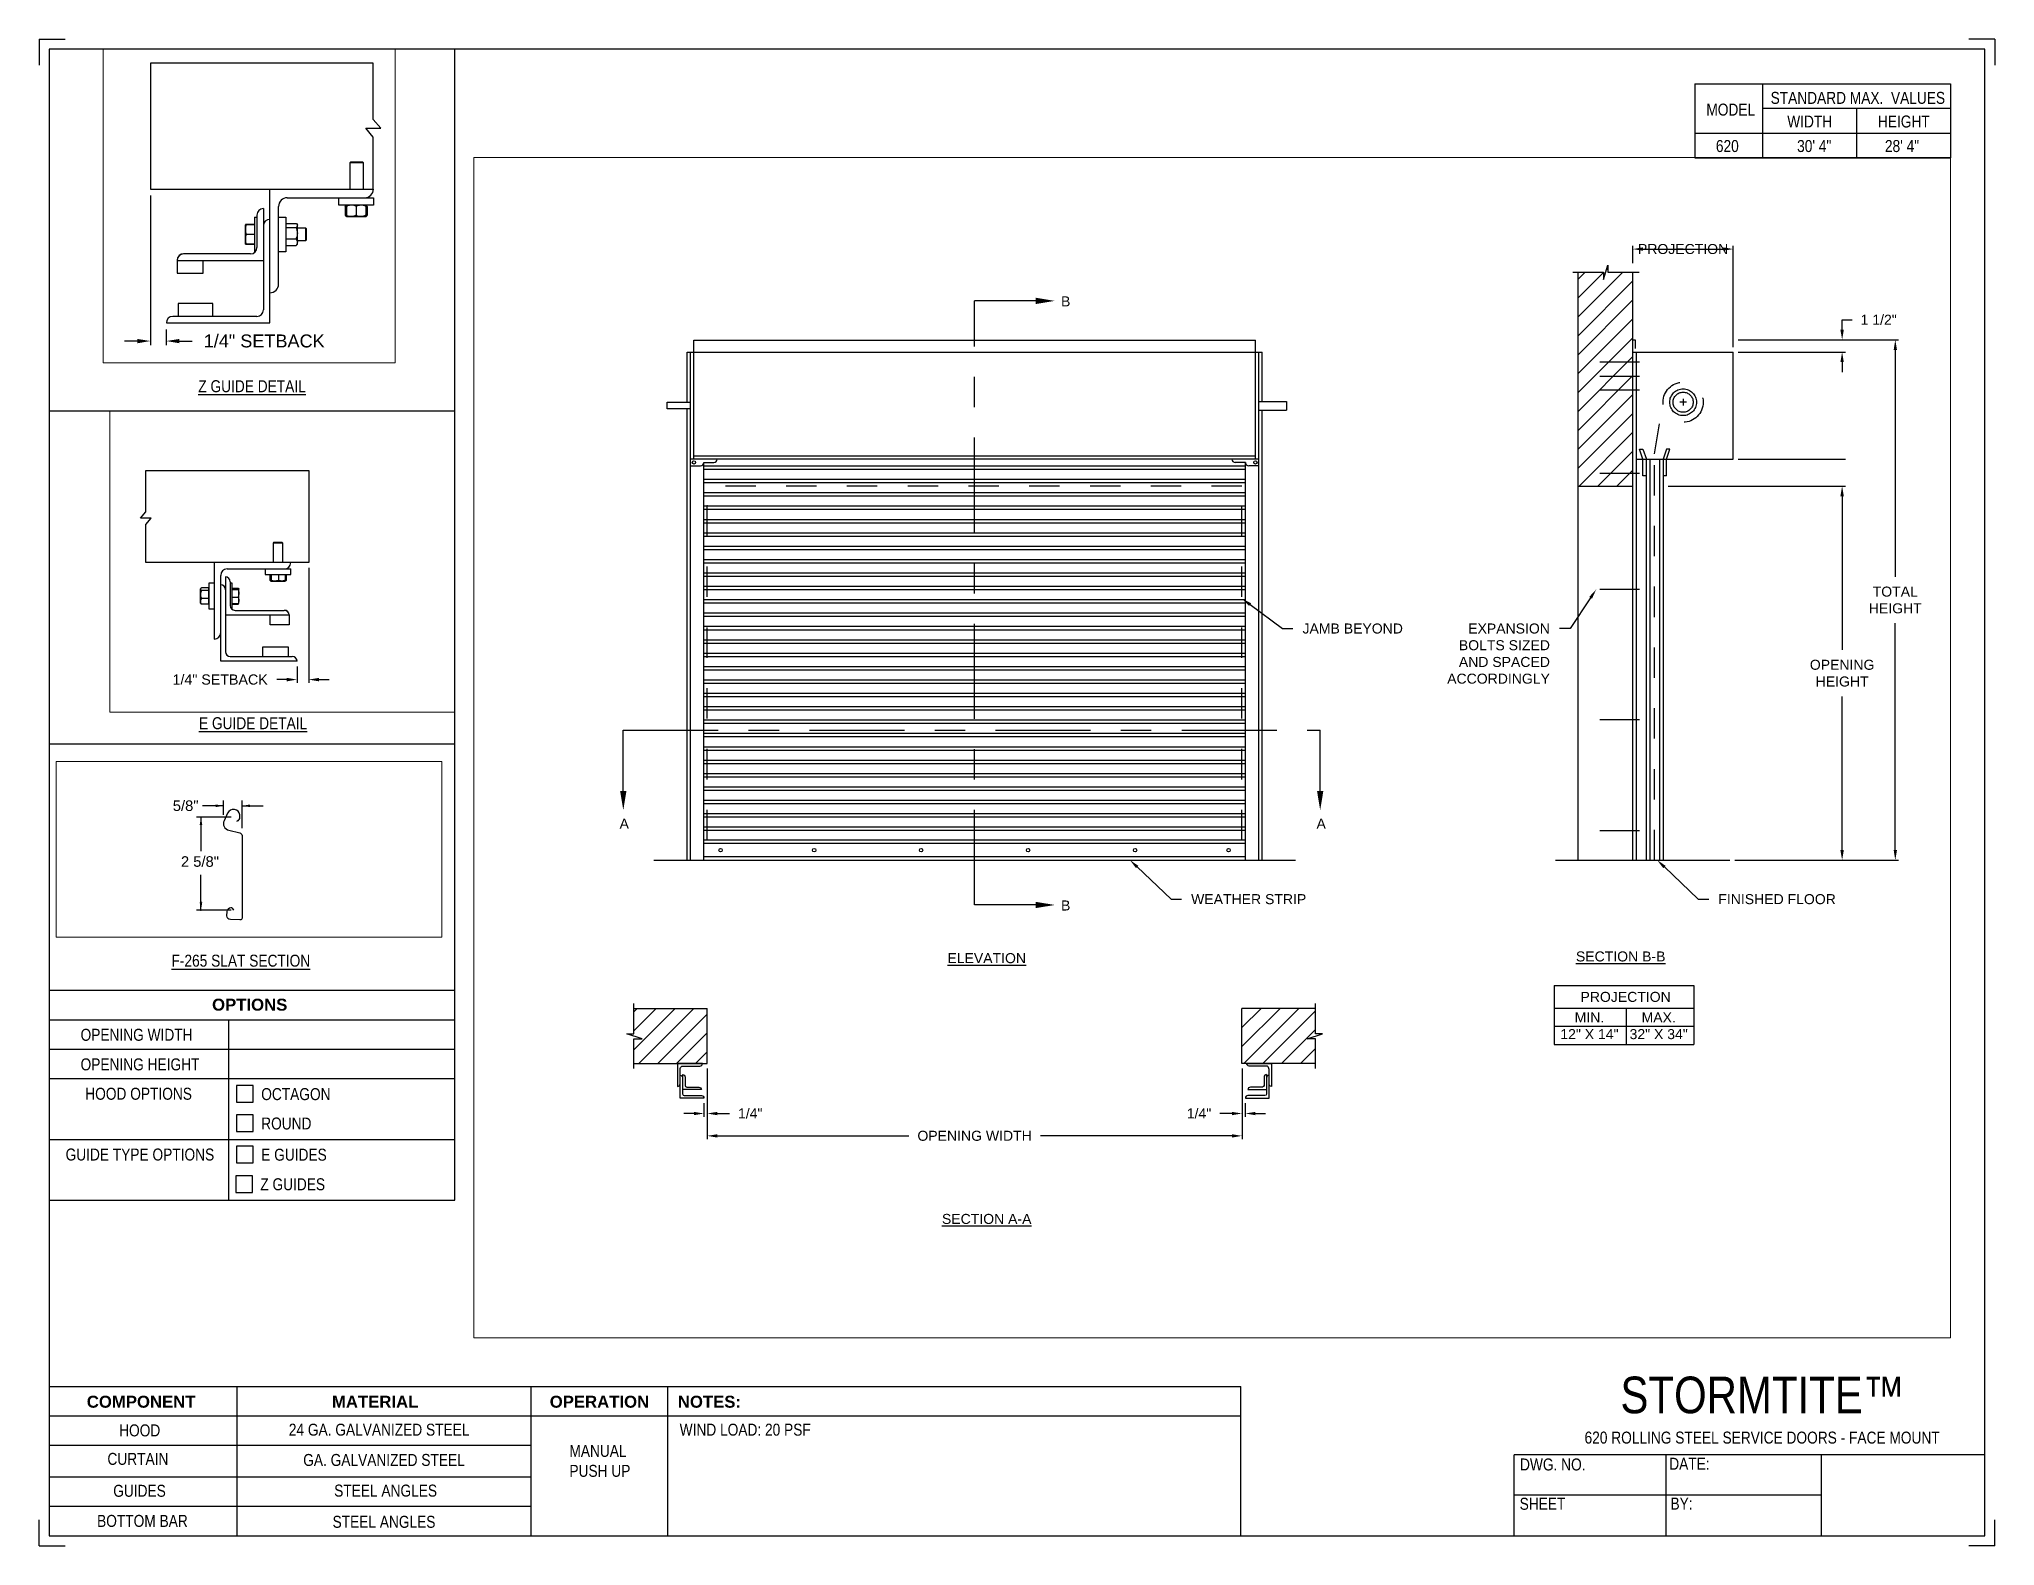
# Paper-space layout '620 PUSH UP' of a CAD drawing. Header units: inches. Extents: x 0.1 to 10.9, y 0.1 to 8.4.
# The model-space entities are those that its viewports show. They can reach past a viewport. Long polylines and large blocks are cut down to what shows.
import ezdxf
from ezdxf import colors
from ezdxf.entities.mleader import LeaderData, LeaderLine
from ezdxf.math import Vec2, Vec3

# ---------------------------------------------------------------- set-up
doc = ezdxf.new("R2010")
doc.units = ezdxf.units.IN
doc.header["$LTSCALE"] = 0.25
doc.header["$MEASUREMENT"] = 0
for name, pattern in [('CENTER', [2, 1.25, -0.25, 0.25, -0.25]), ('CENTER2', [1.125, 0.75, -0.125, 0.125, -0.125]), ('HIDDEN', [0.375, 0.25, -0.125])]:
    doc.linetypes.add(name, pattern=pattern)
for name, color, linetype in [('ANNOTATIONS', 1, 'Continuous'), ('DETAILS', 4, 'Continuous'), ('PUSH UP', 7, 'Continuous'), ('SECTION CUTS', 6, 'CENTER'), ('TITLE BLOCK', 7, 'Continuous')]:
    doc.layers.add(name, color=color, linetype=linetype)
doc.styles.add('ARIAL', font='arial.ttf', dxfattribs={"height": 0.09375})
doc.styles.add('CADdetails-DIMENSIONS', font='ARIALN.TTF', dxfattribs={"height": 2.38})
doc.styles.get("Standard").update_dxf_attribs({"font": 'romans.shx'})
doc.dimstyles.new('ARIAL', dxfattribs={"dimtxt": 0.09375, "dimasz": 0.09375, "dimexe": 0.03125, "dimexo": 0.046875, "dimgap": 0.09, "dimtad": 0, "dimtih": 1, "dimtoh": 1, "dimdec": 4, "dimzin": 0, "dimdsep": 46, "dimlunit": 4, "dimtxsty": 'ARIAL', "dimcen": 0.09, "dimadec": 0, "dimazin": 0, "dimtfac": 1, "dimtdec": 4, "dimtix": 1, "dimtofl": 0, "dimtmove": 0, "dimatfit": 3, "dimfxl": 0.18, "dimfrac": 2, "dimtolj": 1, "dimtzin": 0, "dimarcsym": 0})
doc.dimstyles.new('STANDARD$0', dxfattribs={"dimtxt": 0.09375, "dimasz": 0.09375, "dimexe": 0.03125, "dimexo": 0.046875, "dimgap": 0.09, "dimtad": 0, "dimtih": 1, "dimtoh": 1, "dimdec": 4, "dimzin": 0, "dimdsep": 46, "dimtxsty": 'ARIAL', "dimcen": 0.09, "dimadec": 0, "dimazin": 0, "dimtfac": 1, "dimtdec": 4, "dimtofl": 0, "dimtmove": 0, "dimatfit": 1, "dimfxl": 1, "dimtolj": 1, "dimtzin": 0, "dimarcsym": 0})
pattern_1 = [(45, (-7.71918, -12.42103), (-0.08838835, 0.08838835), [])]

psp = doc.layouts.new('620 PUSH UP')

# ---------------------------------------------------------------- texts
at = {"layer": 'TITLE BLOCK', "attachment_point": 2, "style": 'CADdetails-DIMENSIONS'}
for s, width, insert, char_height in [('MODEL', 0.28815, (9.45, 8.068), 0.0664), ('STANDARD MAX.  VALUES', 1.75949, (10.155, 8.133), 0.06641), ('WIDTH', 0.42908, (9.888, 8.002), 0.0664), ('HEIGHT', 0.42908, (10.41, 8.002), 0.0664), ('\\pxqc;620', 0.29952, (9.431, 7.866), 0.0664)]:
    psp.add_mtext_dynamic_manual_height_columns(s, width=width, gutter_width=1.363, heights=[0], dxfattribs=dict(at, insert=insert, char_height=char_height))
at = {"layer": 'TITLE BLOCK', "style": 'CADdetails-DIMENSIONS'}
for s, insert, char_height, width, attachment_point in [('30\' 4"', (9.913, 7.866), 0.0664, 1.75949, 2), ('28\' 4"', (10.4, 7.866), 0.0664, 1.75949, 2), ('{\\LZ GUIDE DETAIL}', (1.248, 6.534), 0.06641, 1.75949, 2), ('{\\LE GUIDE DETAIL}', (1.254, 4.665), 0.06641, 1.75949, 2), ('{\\LF-265 SLAT SECTION}', (1.186, 3.348), 0.06641, 1.75949, 2), ('{\\fArial|b1|i0|c0|p34;OPTIONS}', (1.235, 3.104), 0.06641, 1.75949, 2), ('OPENING WIDTH', (0.297, 2.937), 0.06641, 1.30693, 1), ('OPENING HEIGHT', (0.297, 2.773), 0.06641, 1.30693, 1), ('HOOD OPTIONS', (0.323, 2.61), 0.06641, 1.30693, 1), ('OCTAGON', (1.299, 2.608), 0.0664, 1.23928, 1), ('ROUND', (1.299, 2.445), 0.0664, 1.53035, 1), ('GUIDE TYPE OPTIONS', (0.214, 2.273), 0.06641, 1.30693, 1), ('E GUIDES ', (1.299, 2.272), 0.0664, 1.23928, 1), ('Z GUIDES', (1.294, 2.108), 0.0664, 1.53035, 1), ('\\A1;\\pxqc;STORMTITE™ ', (10.642, 1.008), 0.20312, 2.03069, 3), ('{\\fArial|b1|i0|c0|p34;COMPONENT}', (0.633, 0.902), 0.06641, 1.75949, 2), ('{\\fArial|b1|i0|c0|p34;MATERIAL}', (1.931, 0.902), 0.06641, 1.75949, 2), ('{\\fArial|b1|i0|c0|p34;OPERATION}', (3.175, 0.902), 0.06641, 1.75949, 2), ('{\\fArial|b1|i0|c0|p34;NOTES:}', (3.785, 0.902), 0.06641, 1.75949, 2), ('HOOD', (0.625, 0.743), 0.0664, 1.75949, 2), ('24 GA. GALVANIZED STEEL', (1.953, 0.747), 0.06641, 1.75949, 2), ('\\pxql,t2;WIND LOAD: 20 PSF', (5.176, 0.747), 0.06641, 3.11182, 2), ('620 ROLLING STEEL SERVICE DOORS - FACE MOUNT', (9.624, 0.703), 0.06641, 2.79915, 2), ('CURTAIN', (0.615, 0.585), 0.0664, 1.75949, 2), ('GA. GALVANIZED STEEL', (1.98, 0.579), 0.06641, 1.75949, 2), ('\\PMANUAL\\P PUSH UP', (3.167, 0.74), 0.0664, 1.75949, 2), ('DWG. NO.', (8.463, 0.554), 0.0664, 1.75949, 2), ('DATE:', (9.221, 0.558), 0.0664, 1.75949, 2), ('GUIDES', (0.624, 0.408), 0.0664, 1.75949, 2), ('STEEL ANGLES', (1.989, 0.409), 0.06641, 1.75949, 2), ('SHEET', (8.406, 0.336), 0.0664, 1.75949, 2), ('BY:', (9.177, 0.337), 0.0664, 1.75949, 2), ('BOTTOM BAR', (0.64, 0.241), 0.0664, 1.75949, 2), ('STEEL ANGLES', (1.98, 0.236), 0.06641, 1.75949, 2)]:
    psp.add_mtext(s, dxfattribs=dict(at, insert=insert, char_height=char_height, width=width, attachment_point=attachment_point))

msp = doc.modelspace()

# ---------------------------------------------------------------- texts
at = {"layer": 'ANNOTATIONS', "style": 'ARIAL'}
msp.add_text('2 5/8"', height=0.09375, dxfattribs=at).set_placement((171.0474, 254.3666))
at = {"layer": 'ANNOTATIONS', "char_height": 0.09375, "attachment_point": 2, "style": 'ARIAL'}
for s, insert, width in [('{\\LELEVATION}', (179.83306, 257.94019), 3.0834986), ('{\\LSECTION B-B}', (185.76052, 257.95615), 1.3823677), ('{\\LSECTION A-A}', (179.83306, 255.50236), 1.3823677)]:
    msp.add_mtext(s, dxfattribs=dict(at, insert=insert, width=width))
for s, width, insert in [('PROJECTION ', 1.7594917, (185.80668, 257.57806)), ('MIN.\\P12" X 14" ', 0.6711642, (185.46856, 257.38607)), ('MAX.\\P32" X 34"', 0.6567117, (186.11599, 257.38607))]:
    msp.add_mtext_dynamic_manual_height_columns(s, width=width, gutter_width=1.36268, heights=[0], dxfattribs=dict(at, insert=insert))
at = {"layer": 'ANNOTATIONS', "insert": (171.08939, 254.90811), "char_height": 0.09375, "attachment_point": 5, "style": 'ARIAL'}
msp.add_mtext('\\A1;5/8"', dxfattribs=at)
at = {"layer": 'SECTION CUTS', "style": 'ARIAL'}
for s, p in [('B', (180.52799, 263.98595)), ('A', (176.40066, 259.10344)), ('A', (182.91661, 259.10344)), ('B', (180.52799, 258.33869))]:
    msp.add_text(s, height=0.09375, dxfattribs=at).set_placement(p)

# ---------------------------------------------------------------- blocks, each defined once
blk = doc.blocks.new('*D3')
at = {"layer": 'ANNOTATIONS', "color": 0, "lineweight": -2, "transparency": 16777216}
for p, q in [((170.659, 259.565), (170.659, 258.481)), ((170.774, 258.596), (170.774, 258.481)), ((170.565, 258.512), (170.472, 258.512)), ((170.868, 258.512), (170.962, 258.512))]:
    blk.add_line(p, q, dxfattribs=at)
at = {"layer": 'ANNOTATIONS', "color": 0, "transparency": 16777216}
for points in [[(170.565, 258.527), (170.565, 258.496), (170.659, 258.512)], [(170.868, 258.527), (170.868, 258.496), (170.774, 258.512)]]:
    blk.add_solid(points, dxfattribs=at)
at = {"layer": 'defpoints', "color": 0, "transparency": 16777216}
for p in [(170.659, 259.612), (170.774, 258.643), (170.774, 258.512)]:
    blk.add_point(p, dxfattribs=at)
at = {"layer": 'ANNOTATIONS', "color": 0, "transparency": 16777216, "insert": (171.483, 258.512), "char_height": 0.09375, "attachment_point": 5, "style": 'ARIAL'}
blk.add_mtext('\\A1;1/4" SETBACK', dxfattribs=at)
blk = doc.blocks.new('*D4')
at = {"layer": 'ANNOTATIONS', "color": 0, "lineweight": -2, "transparency": 16777216}
for p, q in [((171.692, 256.852), (171.692, 255.792)), ((171.584, 255.943), (171.584, 255.792)), ((171.49, 255.823), (171.397, 255.823)), ((171.786, 255.823), (171.88, 255.823))]:
    blk.add_line(p, q, dxfattribs=at)
at = {"layer": 'ANNOTATIONS', "color": 0, "transparency": 16777216}
for points in [[(171.49, 255.839), (171.49, 255.807), (171.584, 255.823)], [(171.786, 255.839), (171.786, 255.807), (171.692, 255.823)]]:
    blk.add_solid(points, dxfattribs=at)
at = {"layer": 'defpoints', "color": 0, "transparency": 16777216}
for p in [(171.692, 256.899), (171.584, 255.99), (171.584, 255.823)]:
    blk.add_point(p, dxfattribs=at)
at = {"layer": 'ANNOTATIONS', "color": 0, "transparency": 16777216, "insert": (170.876, 255.823), "char_height": 0.09375, "attachment_point": 5, "style": 'ARIAL'}
blk.add_mtext('\\A1;1/4" SETBACK', dxfattribs=at)
blk = doc.blocks.new('*D5')
at = {"layer": 'ANNOTATIONS', "color": 0, "lineweight": -2, "transparency": 16777216}
for p, q in [((187.831, 263.768), (187.831, 263.861)), ((187.831, 263.861), (187.925, 263.861)), ((186.86, 263.674), (187.862, 263.674)), ((186.86, 263.559), (187.862, 263.559)), ((187.831, 263.465), (187.831, 263.371))]:
    blk.add_line(p, q, dxfattribs=at)
at = {"layer": 'ANNOTATIONS', "color": 0, "transparency": 16777216}
for points in [[(187.815, 263.768), (187.847, 263.768), (187.831, 263.674)], [(187.815, 263.465), (187.847, 263.465), (187.831, 263.559)]]:
    blk.add_solid(points, dxfattribs=at)
at = {"layer": 'defpoints', "color": 0, "transparency": 16777216}
for p in [(186.813, 263.674), (187.831, 263.674), (186.813, 263.559)]:
    blk.add_point(p, dxfattribs=at)
at = {"layer": 'ANNOTATIONS', "color": 0, "transparency": 16777216, "insert": (188.173, 263.861), "char_height": 0.0938, "attachment_point": 5, "style": 'ARIAL'}
blk.add_mtext('\\A1;1 1/2"', dxfattribs=at)
blk = doc.blocks.new('*D6')
at = {"layer": 'ANNOTATIONS', "color": 0, "lineweight": -2, "transparency": 16777216}
for p, q in [((182.22, 256.861), (182.22, 256.41)), ((182.126, 256.441), (182.012, 256.441)), ((182.251, 256.539), (182.251, 256.41)), ((182.345, 256.441), (182.439, 256.441))]:
    blk.add_line(p, q, dxfattribs=at)
at = {"layer": 'ANNOTATIONS', "color": 0, "transparency": 16777216}
for points in [[(182.126, 256.456), (182.126, 256.425), (182.22, 256.441)], [(182.345, 256.456), (182.345, 256.425), (182.251, 256.441)]]:
    blk.add_solid(points, dxfattribs=at)
at = {"layer": 'defpoints', "color": 0, "transparency": 16777216}
for p in [(182.22, 256.908), (182.251, 256.586), (182.251, 256.441)]:
    blk.add_point(p, dxfattribs=at)
at = {"layer": 'ANNOTATIONS', "color": 0, "transparency": 16777216, "insert": (181.818, 256.441), "char_height": 0.0938, "attachment_point": 5, "style": 'ARIAL'}
blk.add_mtext('\\A1;1/4"', dxfattribs=at)
blk = doc.blocks.new('*D7')
at = {"layer": 'ANNOTATIONS', "color": 0, "lineweight": -2, "transparency": 16777216}
for p, q in [((177.22, 256.861), (177.22, 256.41)), ((177.095, 256.441), (177.001, 256.441)), ((177.189, 256.539), (177.189, 256.41)), ((177.314, 256.441), (177.428, 256.441))]:
    blk.add_line(p, q, dxfattribs=at)
at = {"layer": 'ANNOTATIONS', "color": 0, "transparency": 16777216}
for points in [[(177.095, 256.456), (177.095, 256.425), (177.189, 256.441)], [(177.314, 256.456), (177.314, 256.425), (177.22, 256.441)]]:
    blk.add_solid(points, dxfattribs=at)
at = {"layer": 'defpoints', "color": 0, "transparency": 16777216}
for p in [(177.22, 256.908), (177.189, 256.586), (177.189, 256.441)]:
    blk.add_point(p, dxfattribs=at)
at = {"layer": 'ANNOTATIONS', "color": 0, "transparency": 16777216, "insert": (177.622, 256.441), "char_height": 0.0938, "attachment_point": 5, "style": 'ARIAL'}
blk.add_mtext('\\A1;1/4"', dxfattribs=at)
blk = doc.blocks.new('*D8')
at = {"layer": 'ANNOTATIONS', "color": 0, "lineweight": -2, "transparency": 16777216}
for p, q in [((177.22, 256.861), (177.22, 256.201)), ((182.22, 256.861), (182.22, 256.201)), ((177.314, 256.232), (179.104, 256.232)), ((182.126, 256.232), (180.336, 256.232))]:
    blk.add_line(p, q, dxfattribs=at)
at = {"layer": 'ANNOTATIONS', "color": 0, "transparency": 16777216}
for points in [[(177.314, 256.247), (177.314, 256.216), (177.22, 256.232)], [(182.126, 256.247), (182.126, 256.216), (182.22, 256.232)]]:
    blk.add_solid(points, dxfattribs=at)
at = {"layer": 'defpoints', "color": 0, "transparency": 16777216}
for p in [(177.22, 256.908), (182.22, 256.908), (182.22, 256.232)]:
    blk.add_point(p, dxfattribs=at)
at = {"layer": 'ANNOTATIONS', "color": 0, "transparency": 16777216, "insert": (179.72, 256.232), "char_height": 0.09375, "attachment_point": 5, "style": 'ARIAL'}
blk.add_mtext('\\A1;OPENING WIDTH', dxfattribs=at)
blk = doc.blocks.new('*D9')
at = {"layer": 'ANNOTATIONS', "color": 0, "lineweight": -2, "transparency": 16777216}
for p, q in [((187.163, 262.306), (187.862, 262.306)), ((187.831, 262.212), (187.831, 260.775)), ((187.831, 258.903), (187.831, 260.34)), ((186.829, 258.809), (187.862, 258.809))]:
    blk.add_line(p, q, dxfattribs=at)
at = {"layer": 'ANNOTATIONS', "color": 0, "transparency": 16777216}
for points in [[(187.815, 262.212), (187.847, 262.212), (187.831, 262.306)], [(187.815, 258.903), (187.847, 258.903), (187.831, 258.809)]]:
    blk.add_solid(points, dxfattribs=at)
at = {"layer": 'defpoints', "color": 0, "transparency": 16777216}
for p in [(187.116, 262.306), (186.782, 258.809), (187.831, 258.809)]:
    blk.add_point(p, dxfattribs=at)
at = {"layer": 'ANNOTATIONS', "color": 0, "transparency": 16777216, "insert": (187.831, 260.557), "char_height": 0.09375, "attachment_point": 5, "style": 'ARIAL'}
blk.add_mtext('\\A1;OPENING\\PHEIGHT', dxfattribs=at)
blk = doc.blocks.new('*D10')
at = {"layer": 'ANNOTATIONS', "color": 0, "lineweight": -2, "transparency": 16777216}
for p, q in [((187.025, 263.674), (188.359, 263.674)), ((188.328, 263.58), (188.328, 261.459)), ((188.328, 258.903), (188.328, 261.024)), ((186.829, 258.809), (188.359, 258.809))]:
    blk.add_line(p, q, dxfattribs=at)
at = {"layer": 'ANNOTATIONS', "color": 0, "transparency": 16777216}
for points in [[(188.313, 263.58), (188.344, 263.58), (188.328, 263.674)], [(188.313, 258.903), (188.344, 258.903), (188.328, 258.809)]]:
    blk.add_solid(points, dxfattribs=at)
at = {"layer": 'defpoints', "color": 0, "transparency": 16777216}
for p in [(186.978, 263.674), (186.782, 258.809), (188.328, 258.809)]:
    blk.add_point(p, dxfattribs=at)
at = {"layer": 'ANNOTATIONS', "color": 0, "transparency": 16777216, "insert": (188.328, 261.241), "char_height": 0.0938, "attachment_point": 5, "style": 'ARIAL'}
blk.add_mtext('\\A1;TOTAL\\PHEIGHT', dxfattribs=at)
blk = doc.blocks.new('*D11')
at = {"layer": 'ANNOTATIONS', "color": 0, "lineweight": -2, "transparency": 16777216}
for p, q in [((185.875, 264.39), (185.875, 264.553)), ((185.969, 264.522), (186.719, 264.522)), ((186.813, 263.606), (186.813, 264.553))]:
    blk.add_line(p, q, dxfattribs=at)
at = {"layer": 'ANNOTATIONS', "color": 0, "transparency": 16777216}
for points in [[(185.969, 264.538), (185.969, 264.506), (185.875, 264.522)], [(186.719, 264.538), (186.719, 264.506), (186.813, 264.522)]]:
    blk.add_solid(points, dxfattribs=at)
at = {"layer": 'defpoints', "color": 0, "transparency": 16777216}
for p in [(186.813, 264.522), (185.875, 264.343), (186.813, 263.559)]:
    blk.add_point(p, dxfattribs=at)
at = {"layer": 'ANNOTATIONS', "color": 0, "transparency": 16777216, "insert": (186.344, 264.522), "char_height": 0.09375, "attachment_point": 5, "style": 'ARIAL'}
blk.add_mtext('\\A1;PROJECTION', dxfattribs=at)

# ---------------------------------------------------------------- dimensions: what is measured, and where the dimension line sits
at = {"layer": 'ANNOTATIONS'}
for base, p1, p2, text, dimstyle, picture, middle in [((186.81293, 264.52203), (185.87543, 264.34339), (186.81293, 263.55894), 'PROJECTION', 'STANDARD$0', '*D11', (186.34418, 264.52203)), ((177.18871, 256.44076), (177.21996, 256.90809), (177.18871, 256.58562), '1/4"', 'ARIAL', '*D7', (177.62175, 256.44076)), ((182.21996, 256.2318), (177.21996, 256.90809), (182.21996, 256.90809), 'OPENING WIDTH', 'STANDARD$0', '*D8', (179.71996, 256.2318)), ((182.25121, 256.44076), (182.21996, 256.90809), (182.25121, 256.58562), '1/4"', 'ARIAL', '*D6', (181.81817, 256.44076))]:
    dim = msp.add_linear_dim(base=base, p1=p1, p2=p2, text=text, dimstyle=dimstyle, dxfattribs=at)
    dim.commit()
    dim.dimension.update_dxf_attribs({"geometry": picture, "text_midpoint": middle, "dimtype": 160})
for base, p1, p2, text, picture, middle in [((187.83097, 263.67399), (186.81293, 263.55894), (186.81293, 263.67399), '1 1/2"', '*D5', (188.17341, 263.86149)), ((188.3282, 258.80894), (186.97805, 263.67399), (186.78168, 258.80894), 'TOTAL\\PHEIGHT', '*D10', (188.3282, 261.24147)), ((187.83097, 258.80894), (187.11601, 262.30558), (186.78168, 258.80894), 'OPENING\\PHEIGHT', '*D9', (187.83097, 260.55726))]:
    dim = msp.add_linear_dim(base=base, p1=p1, p2=p2, angle=90, text=text, dimstyle='STANDARD$0', dxfattribs=at)
    dim.commit()
    dim.dimension.update_dxf_attribs({"geometry": picture, "text_midpoint": middle})
dim = msp.add_linear_dim(base=(170.77434, 258.51182), p1=(170.65901, 259.61206), p2=(170.77434, 258.64331), text='1/4" SETBACK', dimstyle='STANDARD$0', override={"dimarcsym": 1}, dxfattribs=at)
dim.commit()
dim.dimension.update_dxf_attribs({"geometry": '*D3', "text_midpoint": (171.48273, 258.51182), "dimtype": 160})
dim = msp.add_linear_dim(base=(171.58419, 255.82297), p1=(171.69231, 256.89855), p2=(171.58419, 255.99035), angle=180, text='1/4" SETBACK', dimstyle='STANDARD$0', override={"dimarcsym": 1}, dxfattribs=at)
dim.commit()
dim.dimension.update_dxf_attribs({"geometry": '*D4', "text_midpoint": (170.8758, 255.82297)})

# ---------------------------------------------------------------- hatches: boundary and pattern name
at = {"layer": 'PUSH UP', "linetype": 'Continuous'}
h = msp.add_hatch(dxfattribs=at)
h.set_pattern_fill('ANSI31', color=256, style=0)
h.set_pattern_definition([(45, (-7.71918, -12.80941), (-0.088388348, 0.088388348), [])])
h.paths.add_polyline_path([(185.87543, 263.57271), (185.87543, 264.3073), (185.63894, 264.3073), (185.63894, 264.37196), (185.60052, 264.2386), (185.60052, 264.3073), (185.3598, 264.3073), (185.3598, 263.757)])
h.paths.add_polyline_path([(185.3598, 263.757), (185.3598, 262.30558), (185.87543, 262.30558), (185.87543, 263.55894), (185.87543, 263.57271)])
at = {"layer": 'PUSH UP'}
h = msp.add_hatch(dxfattribs=at)
h.set_pattern_fill('ANSI31', color=256, style=0)
h.set_pattern_definition(pattern_1)
h.paths.add_polyline_path([(177.21996, 257.42372), (176.53246, 257.42372), (176.53246, 257.18652), (176.46836, 257.18652), (176.61043, 257.13961), (176.53246, 257.13961), (176.53246, 256.90809), (177.21996, 256.90809), (177.21996, 257.0706)])
h = msp.add_hatch(dxfattribs=at)
h.set_pattern_fill('ANSI31', color=256, style=0)
h.set_pattern_definition(pattern_1)
h.paths.add_polyline_path([(182.97156, 257.18652), (182.90746, 257.18652), (182.90746, 257.42372), (182.21996, 257.42372), (182.21996, 256.90809), (182.23813, 256.90809), (182.90746, 256.90809), (182.90746, 257.13961), (182.82949, 257.13961)])

# ---------------------------------------------------------------- linework, layer by layer
at = {"linetype": 'Continuous'}
msp.add_line((185.15045, 258.80894), (186.78168, 258.80894), dxfattribs=at)
at = {"layer": 'ANNOTATIONS'}
for p, q in [((186.8598, 263.55894), (187.86222, 263.55894)), ((186.8598, 262.55894), (187.86222, 262.55894)), ((186.20355, 262.30558), (187.86222, 262.30558)), ((185.13799, 257.63749), (185.13799, 257.08612)), ((185.13799, 257.63749), (186.44576, 257.63749)), ((186.44576, 257.63749), (186.44576, 257.08612)), ((185.13799, 257.42602), (186.44576, 257.42602)), ((185.81085, 257.42602), (185.81085, 257.08612)), ((185.13799, 257.25607), (186.44576, 257.25607)), ((185.13799, 257.08612), (186.44576, 257.08612)), ((171.42624, 254.90811), (171.23874, 254.90811)), ((171.42624, 254.82635), (171.42624, 254.95498)), ((171.59076, 254.708), (171.59076, 254.95498)), ((171.59076, 254.90811), (171.77826, 254.90811)), ((171.49457, 254.80767), (171.18677, 254.80767)), ((171.22525, 254.80767), (171.22525, 254.50611)), ((171.22525, 253.98046), (171.22525, 254.29515)), ((171.49457, 253.98046), (171.18677, 253.98046))]:
    msp.add_line(p, q, dxfattribs=at)
for p in [(171.55494, 254.77616), (171.22525, 254.05496), (171.22525, 253.98046)]:
    msp.add_point(p, dxfattribs=at)
for points in [[(187.81535, 263.46519), (187.8466, 263.46519), (187.83097, 263.55894)], [(187.81535, 262.21183), (187.8466, 262.21183), (187.83097, 262.30558)], [(171.35592, 254.89639), (171.35592, 254.91983), (171.42624, 254.90811)], [(171.66108, 254.91983), (171.66108, 254.89639), (171.59076, 254.90811)], [(171.23697, 254.73735), (171.21352, 254.73735), (171.22525, 254.80767)], [(171.23697, 254.05078), (171.21352, 254.05078), (171.22525, 253.98046)]]:
    msp.add_solid(points, dxfattribs=at)
at = {"layer": 'DETAILS'}
for p, q in [((172.32668, 260.05256), (172.27235, 260.11581)), ((172.27235, 259.9893), (172.21802, 260.05256)), ((172.21802, 260.05256), (172.32668, 260.05256)), ((172.11086, 259.80881), (172.10625, 259.8042)), ((172.10625, 259.61206), (172.10625, 259.8042)), ((172.10625, 259.8042), (172.2, 259.8042)), ((172.11086, 259.80881), (172.1954, 259.80881)), ((172.1954, 259.80881), (172.2, 259.8042)), ((172.2, 259.8042), (172.2, 259.61206)), ((171.52434, 258.64331), (171.52434, 259.61206)), ((171.64934, 259.54956), (172.27434, 259.54956)), ((172.02434, 259.49631), (172.02434, 259.54956)), ((172.27434, 259.54956), (172.27434, 259.49631)), ((171.41209, 259.40893), (171.43059, 259.40893)), ((171.41209, 259.40893), (171.41209, 259.15893)), ((171.43059, 259.42456), (171.43059, 259.19018)), ((171.47746, 259.47143), (171.47746, 258.73706)), ((171.58684, 258.92456), (171.58684, 259.48706)), ((171.58684, 259.40893), (171.64009, 259.40893)), ((171.64009, 259.40893), (171.64009, 259.15893)), ((172.27434, 259.49631), (172.02434, 259.49631)), ((172.07335, 259.48873), (172.07028, 259.48693)), ((172.07028, 259.48693), (172.07028, 259.42256)), ((172.07335, 259.42076), (172.07028, 259.42256)), ((172.07244, 259.48693), (172.07244, 259.42256)), ((172.07681, 259.42021), (172.07244, 259.42256)), ((172.07587, 259.49358), (172.07886, 259.49616)), ((172.07903, 259.41318), (172.07587, 259.4159)), ((172.07903, 259.48821), (172.07639, 259.48693)), ((172.07639, 259.48693), (172.07639, 259.42256)), ((172.07903, 259.42128), (172.07639, 259.42256)), ((172.07903, 259.48693), (172.07903, 259.42256)), ((172.07903, 259.41318), (172.21965, 259.41318)), ((172.14934, 259.48693), (172.14934, 259.42256)), ((172.21965, 259.48693), (172.21965, 259.42256)), ((172.22228, 259.48693), (172.22228, 259.42256)), ((172.22624, 259.48693), (172.22624, 259.42256)), ((172.2284, 259.48693), (172.2284, 259.42256)), ((171.34659, 259.35424), (171.3466, 259.35426)), ((171.34659, 259.35424), (171.34659, 259.35424)), ((171.34659, 259.21362), (171.34659, 259.35424)), ((171.41209, 259.35614), (171.35287, 259.35614)), ((171.41209, 259.35541), (171.35287, 259.35541)), ((171.41209, 259.35537), (171.35287, 259.35537)), ((171.41209, 259.35515), (171.35287, 259.35515)), ((171.41209, 259.35431), (171.35287, 259.35431)), ((171.41209, 259.28406), (171.35287, 259.28406)), ((171.64009, 259.35424), (171.64209, 259.35424)), ((171.64209, 259.20343), (171.64209, 259.36443)), ((171.64209, 259.36443), (171.71384, 259.36443)), ((171.64209, 259.33333), (171.71384, 259.33333)), ((171.71821, 259.36005), (171.72321, 259.35424)), ((171.72321, 259.21362), (171.72321, 259.35424)), ((171.72321, 259.33081), (171.78248, 259.33081)), ((171.78248, 259.33081), (171.78709, 259.3262)), ((171.78248, 259.33081), (171.78248, 259.23706)), ((171.78709, 259.3262), (171.78709, 259.24166)), ((171.38371, 259.14331), (170.89934, 259.14331)), ((171.34659, 259.21362), (171.34659, 259.21362)), ((171.3466, 259.21359), (171.3466, 259.2136)), ((171.34661, 259.21359), (171.3466, 259.21359)), ((171.34664, 259.21353), (171.34661, 259.21359)), ((171.35264, 259.21355), (171.35287, 259.21271)), ((171.35264, 259.21255), (171.35287, 259.21172)), ((171.41209, 259.21369), (171.35287, 259.21369)), ((171.41209, 259.21355), (171.35287, 259.21355)), ((171.41209, 259.21271), (171.35287, 259.21271)), ((171.41209, 259.2125), (171.35287, 259.2125)), ((171.41209, 259.21245), (171.35287, 259.21245)), ((171.41209, 259.21172), (171.35287, 259.21172)), ((171.41865, 259.15893), (171.41209, 259.15893)), ((171.64009, 259.15893), (171.58684, 259.15893)), ((171.64209, 259.21362), (171.64009, 259.21362)), ((171.64209, 259.25283), (171.71384, 259.25283)), ((171.64209, 259.20343), (171.71384, 259.20343)), ((171.72321, 259.21362), (171.71821, 259.20781)), ((171.78248, 259.23706), (171.72321, 259.23706)), ((171.78709, 259.24166), (171.78248, 259.23706)), ((170.85246, 259.09984), (170.85246, 259.00268)), ((170.85246, 259.09643), (171.47746, 259.09643)), ((170.85246, 259.00268), (171.03996, 259.00268)), ((171.03996, 259.00268), (171.03996, 259.09643)), ((171.43059, 258.69018), (170.82121, 258.69018)), ((171.11028, 258.78393), (170.86028, 258.78393)), ((170.86028, 258.78393), (170.86028, 258.69018)), ((171.11028, 258.69018), (171.11028, 258.78393)), ((170.77434, 258.64331), (171.52434, 258.64331)), ((170.14123, 257.30958), (170.19176, 257.36842)), ((170.24229, 257.30958), (170.14123, 257.30958)), ((170.19176, 257.25075), (170.24229, 257.30958)), ((171.36878, 257.08433), (171.36446, 257.08001)), ((171.36446, 257.08001), (171.36446, 256.89988)), ((171.45235, 257.08001), (171.36446, 257.08001)), ((171.44804, 257.08433), (171.36878, 257.08433)), ((171.45235, 257.08001), (171.44804, 257.08433)), ((171.45235, 256.89988), (171.45235, 257.08001)), ((170.82247, 256.89988), (170.82247, 256.19675)), ((170.82247, 256.70945), (170.77255, 256.70945)), ((170.77255, 256.70945), (170.77255, 256.47507)), ((170.88106, 255.99168), (170.88106, 256.78269)), ((170.92501, 256.76804), (170.92501, 256.07957)), ((170.93966, 256.84128), (171.5256, 256.84128)), ((170.96896, 256.7241), (170.96896, 256.50437)), ((170.9863, 256.70945), (170.96896, 256.70945)), ((170.9863, 256.47507), (170.9863, 256.70945)), ((171.29122, 256.84128), (171.29122, 256.79136)), ((171.29122, 256.79136), (171.5256, 256.79136)), ((171.3326, 256.79136), (171.3326, 256.73584)), ((171.33578, 256.73383), (171.34249, 256.72996)), ((171.34079, 256.79136), (171.34079, 256.73584)), ((171.34256, 256.72996), (171.47425, 256.72996)), ((171.34434, 256.79136), (171.34434, 256.73584)), ((171.41196, 256.79136), (171.41196, 256.73584)), ((171.47433, 256.72996), (171.48104, 256.73383)), ((171.48421, 256.73584), (171.47532, 256.73231)), ((171.47603, 256.79136), (171.47603, 256.73584)), ((171.48099, 256.73381), (171.48421, 256.73584)), ((171.48421, 256.79136), (171.48421, 256.73584)), ((171.5256, 256.79136), (171.5256, 256.84128)), ((170.69462, 256.63318), (170.69333, 256.63189)), ((170.69333, 256.63189), (170.69333, 256.55263)), ((170.69714, 256.6611), (170.69462, 256.65818)), ((170.69462, 256.52634), (170.69462, 256.65818)), ((170.77067, 256.66635), (170.70341, 256.66635)), ((170.77067, 256.6444), (170.70341, 256.6444)), ((170.77067, 256.57031), (170.70341, 256.57031)), ((170.77067, 256.51817), (170.77067, 256.66635)), ((170.77255, 256.65818), (170.77067, 256.65818)), ((170.9863, 256.66557), (171.04182, 256.66557)), ((170.9863, 256.66229), (171.04182, 256.66229)), ((170.9863, 256.6531), (171.04182, 256.6531)), ((170.9863, 256.58307), (171.04182, 256.58307)), ((171.04771, 256.65818), (171.04647, 256.66032)), ((171.04771, 256.52634), (171.04771, 256.6577)), ((170.69333, 256.55263), (170.69462, 256.55135)), ((170.69462, 256.52634), (170.69714, 256.52342)), ((170.77067, 256.51817), (170.70341, 256.51817)), ((170.77067, 256.52634), (170.77255, 256.52634)), ((170.77255, 256.47507), (170.82247, 256.47507)), ((170.98015, 256.47507), (170.9863, 256.47507)), ((170.9863, 256.52223), (171.04182, 256.52223)), ((170.9863, 256.51895), (171.04182, 256.51895)), ((171.0129, 256.46043), (171.467, 256.46043)), ((171.04309, 256.52286), (171.04182, 256.51895)), ((171.04647, 256.5242), (171.04771, 256.52634)), ((171.51095, 256.42075), (171.51095, 256.32859)), ((171.51095, 256.41648), (170.92501, 256.41648)), ((171.33517, 256.32859), (171.33517, 256.41648)), ((171.51095, 256.32859), (171.33517, 256.32859)), ((170.96896, 256.03562), (171.54024, 256.03562)), ((171.26925, 256.03562), (171.26925, 256.12351)), ((171.26925, 256.12351), (171.50362, 256.12351)), ((171.50362, 256.12351), (171.50362, 256.03562)), ((171.58419, 255.99168), (170.88106, 255.99168))]:
    msp.add_line(p, q, dxfattribs=at)
for points in [[(172.27235, 260.11581), (172.27235, 260.52406), (170.65901, 260.52406), (170.65901, 259.61206), (172.27434, 259.61206)], [(172.27235, 259.61206), (172.27235, 259.9893)], [(170.19176, 257.36842), (170.19176, 257.74812), (171.69231, 257.74812), (171.69231, 256.89988), (170.19176, 256.89988), (170.19176, 257.25075)]]:
    msp.add_lwpolyline(points, dxfattribs=at)
msp.add_lwpolyline([(171.54457, 254.77097, 0.33746117), (171.5715, 254.80903), (171.57118, 254.82691, 0.73725505), (171.46103, 254.84177), (171.43022, 254.77535, 0.47976839), (171.47203, 254.69103), (171.57045, 254.66946, -0.21720182), (171.59076, 254.6455), (171.59076, 254.57682), (171.59076, 253.91079, -0.36619075), (171.57102, 253.89537), (171.48636, 253.89809, -0.41028649), (171.45509, 253.9316), (171.45703, 253.9689, -0.37745755), (171.49086, 254.00522, -0.31905635), (171.50274, 253.99974), (171.51381, 253.98046)], format="xyb", dxfattribs=at)
for centre, radius, start, end in [((171.64934, 259.48706), 0.0625, 90, 180), ((172.21184, 259.61206), 0.0625, 270, 0), ((171.47746, 259.42456), 0.04688, 90, 180), ((171.52434, 259.34643), 0.04688, 90, 180), ((170.89769, 259.09807), 0.04527, 87.917978, 177.754387), ((170.89934, 259.09643), 0.04688, 90, 180), ((171.38371, 259.19018), 0.04688, 270, 0), ((171.52434, 258.92456), 0.0625, 270, 0), ((170.82121, 258.64331), 0.04688, 90, 180), ((171.43059, 258.73706), 0.04688, 270, 0), ((171.467, 256.89988), 0.05859, 270, 0), ((170.93966, 256.78269), 0.05859, 90, 180), ((170.92501, 256.7241), 0.04395, 0, 90), ((170.88106, 256.65086), 0.04395, 0, 90), ((171.0129, 256.50437), 0.04395, 180, 270), ((171.46854, 256.41802), 0.04244, 2.245613, 92.082022), ((171.467, 256.41648), 0.04395, 0, 90), ((170.82247, 256.25535), 0.05859, 270, 0), ((170.96896, 256.07957), 0.04395, 180, 270), ((171.54024, 255.99168), 0.04395, 0, 90)]:
    msp.add_arc(centre, radius, start, end, dxfattribs=at)
for points, knots in [([(172.07028, 259.48693), (172.07209, 259.4898), (172.07391, 259.49268), (172.07586, 259.49357), (172.07587, 259.49357)], [0, 0, 0, 0, 0.99332562, 1, 1, 1, 1]), ([(172.07028, 259.42256), (172.07209, 259.41969), (172.07391, 259.4168), (172.07586, 259.41592), (172.07587, 259.41591)], [0, 0, 0, 0, 0.99332562, 1, 1, 1, 1]), ([(172.07244, 259.48693), (172.07311, 259.4883), (172.07471, 259.49153), (172.07646, 259.49447), (172.07755, 259.49495), (172.07766, 259.495)], [0, 0, 0, 0, 0.39860917, 0.94310679, 1, 1, 1, 1]), ([(172.07903, 259.49024), (172.07851, 259.49004), (172.07625, 259.4892), (172.0741, 259.48792), (172.07244, 259.48693)], [0, 0, 0, 0, 0.22784114, 1, 1, 1, 1]), ([(172.07244, 259.42256), (172.07311, 259.42119), (172.07471, 259.41796), (172.07646, 259.41502), (172.07755, 259.41454), (172.07766, 259.41449)], [0, 0, 0, 0, 0.39860917, 0.94310679, 1, 1, 1, 1]), ([(172.07639, 259.42256), (172.07663, 259.42117), (172.07719, 259.41789), (172.07802, 259.41441), (172.07861, 259.41386), (172.07886, 259.41363)], [0, 0, 0, 0, 0.30001685, 0.70983799, 1, 1, 1, 1]), ([(172.11418, 259.49631), (172.10926, 259.49595), (172.09924, 259.49522), (172.08759, 259.49102), (172.08096, 259.48785), (172.07903, 259.48693)], [0, 0, 0, 0, 0.40629057, 0.82726642, 1, 1, 1, 1]), ([(172.07903, 259.48693), (172.07903, 259.48832), (172.07903, 259.49162), (172.07903, 259.49542), (172.07903, 259.49601), (172.07903, 259.49631)], [0, 0, 0, 0, 0.26545991, 0.62807649, 1, 1, 1, 1]), ([(172.11418, 259.41318), (172.10926, 259.41354), (172.09924, 259.41426), (172.08759, 259.41847), (172.08096, 259.42164), (172.07903, 259.42256)], [0, 0, 0, 0, 0.40629057, 0.82726642, 1, 1, 1, 1]), ([(172.07903, 259.42256), (172.07903, 259.42116), (172.07903, 259.41787), (172.07903, 259.41407), (172.07903, 259.41348), (172.07903, 259.41318)], [0, 0, 0, 0, 0.26545991, 0.62807649, 1, 1, 1, 1]), ([(172.14934, 259.48693), (172.14387, 259.48939), (172.13274, 259.49441), (172.12058, 259.49629), (172.11435, 259.49631), (172.11418, 259.49631)], [0, 0, 0, 0, 0.48434141, 0.98632773, 1, 1, 1, 1]), ([(172.14934, 259.42256), (172.14387, 259.42009), (172.13274, 259.41508), (172.12058, 259.4132), (172.11435, 259.41318), (172.11418, 259.41318)], [0, 0, 0, 0, 0.48434141, 0.98632773, 1, 1, 1, 1]), ([(172.18449, 259.49631), (172.17957, 259.49595), (172.16955, 259.49522), (172.1579, 259.49102), (172.15127, 259.48785), (172.14934, 259.48693)], [0, 0, 0, 0, 0.40629057, 0.82726642, 1, 1, 1, 1]), ([(172.18449, 259.41318), (172.17957, 259.41354), (172.16955, 259.41426), (172.1579, 259.41847), (172.15127, 259.42164), (172.14934, 259.42256)], [0, 0, 0, 0, 0.40629057, 0.82726642, 1, 1, 1, 1]), ([(172.21965, 259.48693), (172.21418, 259.48939), (172.20305, 259.49441), (172.19089, 259.49629), (172.18466, 259.49631), (172.18449, 259.49631)], [0, 0, 0, 0, 0.48434141, 0.98632773, 1, 1, 1, 1]), ([(172.21965, 259.42256), (172.21418, 259.42009), (172.20305, 259.41508), (172.19089, 259.4132), (172.18466, 259.41318), (172.18449, 259.41318)], [0, 0, 0, 0, 0.48434141, 0.98632773, 1, 1, 1, 1]), ([(172.21965, 259.48693), (172.21965, 259.48832), (172.21965, 259.49162), (172.21965, 259.49542), (172.21965, 259.49601), (172.21965, 259.49631)], [0, 0, 0, 0, 0.26545991, 0.62807649, 1, 1, 1, 1]), ([(172.21965, 259.42256), (172.21965, 259.42116), (172.21965, 259.41787), (172.21965, 259.41407), (172.21965, 259.41348), (172.21965, 259.41318)], [0, 0, 0, 0, 0.26545991, 0.62807649, 1, 1, 1, 1]), ([(172.21982, 259.496), (172.22012, 259.49559), (172.2208, 259.49468), (172.22162, 259.49092), (172.22212, 259.48792), (172.22228, 259.48693)], [0, 0, 0, 0, 0.36178326, 0.79041419, 1, 1, 1, 1]), ([(172.21982, 259.41349), (172.22012, 259.4139), (172.2208, 259.41481), (172.22162, 259.41857), (172.22212, 259.42157), (172.22228, 259.42256)], [0, 0, 0, 0, 0.36127383, 0.7902469, 1, 1, 1, 1]), ([(172.22102, 259.49485), (172.22129, 259.4947), (172.2226, 259.49396), (172.22434, 259.49089), (172.22577, 259.48791), (172.22624, 259.48693)], [0, 0, 0, 0, 0.15175447, 0.72144224, 1, 1, 1, 1]), ([(172.22102, 259.41463), (172.22129, 259.41479), (172.2226, 259.41552), (172.22434, 259.4186), (172.22577, 259.42158), (172.22624, 259.42256)], [0, 0, 0, 0, 0.15175447, 0.72144224, 1, 1, 1, 1]), ([(172.2284, 259.48693), (172.22659, 259.4898), (172.22477, 259.49268), (172.22281, 259.49357), (172.2228, 259.49357)], [0, 0, 0, 0, 0.99332562, 1, 1, 1, 1]), ([(172.2284, 259.42256), (172.22659, 259.41969), (172.22477, 259.4168), (172.22281, 259.41592), (172.2228, 259.41591)], [0, 0, 0, 0, 0.993325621, 1, 1, 1, 1]), ([(171.35287, 259.35431), (171.35111, 259.34861), (171.34757, 259.33709), (171.34692, 259.32519), (171.34659, 259.31919)], [0, 0, 0, 0, 0.49545796, 1, 1, 1, 1]), ([(171.34659, 259.35424), (171.3468, 259.35425), (171.34723, 259.35427), (171.34991, 259.35429), (171.35211, 259.35431), (171.35287, 259.35431)], [0, 0, 0, 0, 0.3928666, 0.79169603, 1, 1, 1, 1]), ([(171.34659, 259.31919), (171.3466, 259.31835), (171.34665, 259.31205), (171.34802, 259.30016), (171.35124, 259.28946), (171.35287, 259.28406)], [0, 0, 0, 0, 0.07010266, 0.53079095, 1, 1, 1, 1]), ([(171.35287, 259.28406), (171.35111, 259.27835), (171.34757, 259.26681), (171.34692, 259.25489), (171.34659, 259.24887)], [0, 0, 0, 0, 0.49545796, 1, 1, 1, 1]), ([(171.35287, 259.35515), (171.35152, 259.35504), (171.34882, 259.3548), (171.34692, 259.3545), (171.34672, 259.35432), (171.34665, 259.35426)], [0, 0, 0, 0, 0.39883061, 0.80149747, 1, 1, 1, 1]), ([(171.35287, 259.35537), (171.35152, 259.35522), (171.34882, 259.35493), (171.34693, 259.35456), (171.34673, 259.35434), (171.34667, 259.35427)], [0, 0, 0, 0, 0.40277376, 0.80942169, 1, 1, 1, 1]), ([(171.35287, 259.35614), (171.35153, 259.35589), (171.34883, 259.35539), (171.34698, 259.35478), (171.34678, 259.35443), (171.34672, 259.35433)], [0, 0, 0, 0, 0.41812145, 0.84026469, 1, 1, 1, 1]), ([(171.71384, 259.36443), (171.71523, 259.36311), (171.71853, 259.36), (171.72233, 259.35481), (171.72292, 259.35087), (171.72321, 259.34888)], [0, 0, 0, 0, 0.26545991, 0.62807649, 1, 1, 1, 1]), ([(171.72321, 259.34888), (171.7232, 259.34852), (171.72314, 259.34619), (171.7216, 259.34185), (171.71785, 259.33704), (171.71483, 259.33425), (171.71384, 259.33333)], [0, 0, 0, 0, 0.06653229, 0.43528257, 0.81455084, 1, 1, 1, 1]), ([(171.71384, 259.33333), (171.7163, 259.32707), (171.72132, 259.31433), (171.7232, 259.30041), (171.72321, 259.29327), (171.72321, 259.29308)], [0, 0, 0, 0, 0.48434141, 0.98632773, 1, 1, 1, 1]), ([(171.72321, 259.29308), (171.72286, 259.28745), (171.72213, 259.27598), (171.71793, 259.26264), (171.71476, 259.25504), (171.71384, 259.25283)], [0, 0, 0, 0, 0.40629057, 0.82726642, 1, 1, 1, 1]), ([(171.34659, 259.24887), (171.3466, 259.24804), (171.34665, 259.24172), (171.34802, 259.22981), (171.35124, 259.21909), (171.35287, 259.21369)], [0, 0, 0, 0, 0.070102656, 0.530790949, 1, 1, 1, 1]), ([(171.35287, 259.21369), (171.35211, 259.21368), (171.34993, 259.21367), (171.34725, 259.21365), (171.34681, 259.21363), (171.34659, 259.21362)], [0, 0, 0, 0, 0.2083045, 0.6015254, 1, 1, 1, 1]), ([(171.34659, 259.21362), (171.34666, 259.21361), (171.34687, 259.2136), (171.3488, 259.21358), (171.35151, 259.21356), (171.35287, 259.21355)], [0, 0, 0, 0, 0.22973043, 0.61267004, 1, 1, 1, 1]), ([(171.71384, 259.25283), (171.7163, 259.24899), (171.72132, 259.24117), (171.7232, 259.23263), (171.72321, 259.22825), (171.72321, 259.22813)], [0, 0, 0, 0, 0.484341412, 0.986327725, 1, 1, 1, 1]), ([(171.72321, 259.22813), (171.72286, 259.22467), (171.72213, 259.21763), (171.71793, 259.20945), (171.71476, 259.20479), (171.71384, 259.20343)], [0, 0, 0, 0, 0.40629057, 0.82726642, 1, 1, 1, 1]), ([(171.71805, 259.2079), (171.71764, 259.20733), (171.71653, 259.2058), (171.71488, 259.20434), (171.71384, 259.20343)], [0, 0, 0, 0, 0.37432244, 1, 1, 1, 1]), ([(171.34279, 256.73097), (171.34142, 256.73135), (171.33797, 256.73231), (171.33463, 256.73451), (171.3326, 256.73584)], [0, 0, 0, 0, 0.39613311, 1, 1, 1, 1]), ([(171.34256, 256.72996), (171.34252, 256.72996), (171.3422, 256.73002), (171.3416, 256.7313), (171.34106, 256.73432), (171.34079, 256.73584)], [0, 0, 0, 0, 0.07010266, 0.53079095, 1, 1, 1, 1]), ([(171.34434, 256.73584), (171.34405, 256.7342), (171.34347, 256.73088), (171.34287, 256.73027), (171.34256, 256.72996)], [0, 0, 0, 0, 0.49545796, 1, 1, 1, 1]), ([(171.37815, 256.72996), (171.37735, 256.72996), (171.37128, 256.73002), (171.35984, 256.7313), (171.34954, 256.73432), (171.34434, 256.73584)], [0, 0, 0, 0, 0.07010266, 0.53079095, 1, 1, 1, 1]), ([(171.41196, 256.73584), (171.40647, 256.7342), (171.39539, 256.73088), (171.38393, 256.73027), (171.37815, 256.72996)], [0, 0, 0, 0, 0.49545796, 1, 1, 1, 1]), ([(171.444, 256.72996), (171.43974, 256.73016), (171.43115, 256.73056), (171.42048, 256.73307), (171.41414, 256.73513), (171.41196, 256.73584)], [0, 0, 0, 0, 0.3928666, 0.79169603, 1, 1, 1, 1]), ([(171.47603, 256.73584), (171.47201, 256.73458), (171.46394, 256.73204), (171.45317, 256.73022), (171.44648, 256.73003), (171.444, 256.72996)], [0, 0, 0, 0, 0.38329119, 0.77026914, 1, 1, 1, 1]), ([(171.47425, 256.72996), (171.4743, 256.72996), (171.47462, 256.73002), (171.47522, 256.7313), (171.47576, 256.73432), (171.47603, 256.73584)], [0, 0, 0, 0, 0.07010266, 0.53079095, 1, 1, 1, 1]), ([(170.70341, 256.66635), (170.7021, 256.66543), (170.69901, 256.66323), (170.69545, 256.65956), (170.6949, 256.65678), (170.69462, 256.65538)], [0, 0, 0, 0, 0.26545991, 0.62807649, 1, 1, 1, 1]), ([(170.69462, 256.65538), (170.69463, 256.65513), (170.69469, 256.65348), (170.69613, 256.65041), (170.69965, 256.64702), (170.70248, 256.64505), (170.70341, 256.6444)], [0, 0, 0, 0, 0.06653229, 0.43528257, 0.81455084, 1, 1, 1, 1]), ([(170.70341, 256.6444), (170.7011, 256.63864), (170.6964, 256.62691), (170.69464, 256.6141), (170.69462, 256.60753), (170.69462, 256.60735)], [0, 0, 0, 0, 0.48434141, 0.98632773, 1, 1, 1, 1]), ([(170.69462, 256.60735), (170.69495, 256.60217), (170.69563, 256.59161), (170.69958, 256.57933), (170.70254, 256.57234), (170.70341, 256.57031)], [0, 0, 0, 0, 0.40629057, 0.82726642, 1, 1, 1, 1]), ([(170.70341, 256.57031), (170.7011, 256.56625), (170.6964, 256.558), (170.69464, 256.54898), (170.69462, 256.54436), (170.69462, 256.54424)], [0, 0, 0, 0, 0.48434141, 0.98632773, 1, 1, 1, 1]), ([(171.04182, 256.66557), (171.04254, 256.66493), (171.0445, 256.66319), (171.04567, 256.66141), (171.04642, 256.66028)], [0, 0, 0, 0, 0.36956739, 1, 1, 1, 1]), ([(171.04182, 256.66229), (171.04253, 256.66198), (171.04458, 256.66108), (171.04709, 256.65955), (171.0475, 256.65832), (171.04771, 256.6577)], [0, 0, 0, 0, 0.2083045, 0.6015254, 1, 1, 1, 1]), ([(171.04771, 256.6577), (171.04763, 256.65734), (171.04744, 256.65639), (171.04563, 256.65484), (171.04309, 256.65368), (171.04182, 256.6531)], [0, 0, 0, 0, 0.22973043, 0.61267004, 1, 1, 1, 1]), ([(171.04182, 256.6531), (171.04346, 256.64741), (171.04678, 256.63594), (171.0474, 256.62407), (171.04771, 256.61808)], [0, 0, 0, 0, 0.49545796, 1, 1, 1, 1]), ([(171.04771, 256.61808), (171.0477, 256.61725), (171.04764, 256.61097), (171.04636, 256.59912), (171.04334, 256.58845), (171.04182, 256.58307)], [0, 0, 0, 0, 0.07010266, 0.53079095, 1, 1, 1, 1]), ([(171.04182, 256.58307), (171.04346, 256.57813), (171.04678, 256.56816), (171.0474, 256.55785), (171.04771, 256.55265)], [0, 0, 0, 0, 0.49545796, 1, 1, 1, 1]), ([(170.69462, 256.54424), (170.69495, 256.54059), (170.69563, 256.53316), (170.69958, 256.52452), (170.70254, 256.5196), (170.70341, 256.51817)], [0, 0, 0, 0, 0.40629057, 0.82726642, 1, 1, 1, 1]), ([(170.69726, 256.52347), (170.6983, 256.52234), (170.69995, 256.52054), (170.70246, 256.51881), (170.70341, 256.51817)], [0, 0, 0, 0, 0.62450971, 1, 1, 1, 1]), ([(171.04771, 256.55265), (171.0477, 256.55193), (171.04764, 256.54647), (171.04636, 256.53617), (171.04334, 256.52691), (171.04182, 256.52223)], [0, 0, 0, 0, 0.07010266, 0.53079095, 1, 1, 1, 1]), ([(171.04182, 256.52223), (171.04306, 256.52281), (171.04556, 256.52396), (171.04719, 256.52519), (171.04738, 256.52582), (171.0474, 256.52586)], [0, 0, 0, 0, 0.483809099, 0.972271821, 1, 1, 1, 1]), ([(171.04182, 256.51895), (171.04316, 256.52013), (171.04512, 256.52187), (171.04599, 256.52366), (171.04627, 256.52424)], [0, 0, 0, 0, 0.68088301, 1, 1, 1, 1])]:
    msp.add_open_spline(points, degree=3, knots=knots, dxfattribs=at)
at = {"layer": 'PUSH UP', "linetype": 'Continuous'}
for p, q in [((185.60052, 264.2386), (185.63894, 264.37196)), ((185.63894, 264.37196), (185.63894, 264.3073)), ((185.31342, 264.3073), (185.60052, 264.3073)), ((185.3598, 264.3073), (185.3598, 258.80894)), ((185.60052, 264.3073), (185.60052, 264.2386)), ((185.63894, 264.3073), (185.93413, 264.3073)), ((185.87543, 258.80894), (185.87543, 264.3073)), ((185.87543, 263.67399), (185.89683, 263.67399)), ((185.89683, 263.67399), (185.89683, 263.59173)), ((182.34496, 263.55894), (182.3684, 263.55894)), ((185.87543, 263.55894), (186.81293, 263.55894)), ((185.90668, 263.55894), (185.90668, 258.80894)), ((186.81293, 262.55894), (186.81293, 263.55894)), ((176.84496, 263.09019), (177.06371, 263.09019)), ((176.84496, 263.02769), (176.84496, 263.09019)), ((177.06371, 263.02769), (176.84496, 263.02769)), ((177.09496, 262.59019), (182.34496, 262.59019)), ((185.90668, 262.55894), (186.81293, 262.55894)), ((185.96918, 262.55894), (185.93793, 262.65269)), ((185.93793, 262.65269), (185.96918, 262.65269)), ((185.96918, 262.65269), (186.00043, 262.55894)), ((185.96918, 262.40269), (185.96918, 262.55894)), ((186.00043, 258.80894), (186.00043, 262.55894)), ((186.03168, 262.55894), (186.03168, 258.80894)), ((186.12543, 258.80894), (186.12543, 262.55894)), ((186.18793, 262.65269), (186.15668, 262.55894)), ((186.15668, 262.55894), (186.15668, 258.80894)), ((186.18793, 262.55894), (186.21918, 262.65269)), ((186.21918, 262.65269), (186.18793, 262.65269)), ((186.18793, 262.40269), (186.18793, 262.55894)), ((186.00043, 262.40269), (185.96918, 262.40269)), ((186.18793, 262.40269), (186.15668, 262.40269)), ((185.3598, 262.30558), (185.87543, 262.30558)), ((176.53246, 257.18652), (176.53246, 257.47059)), ((182.90746, 257.18652), (182.90746, 257.47059)), ((176.61043, 257.13961), (176.46836, 257.18652)), ((176.46836, 257.18652), (176.53246, 257.18652)), ((176.53246, 256.86122), (176.53246, 257.13961)), ((176.53246, 257.13961), (176.61043, 257.13961)), ((182.82949, 257.13961), (182.97156, 257.18652)), ((182.90746, 257.13961), (182.82949, 257.13961)), ((182.97156, 257.18652), (182.90746, 257.18652)), ((182.90746, 256.86122), (182.90746, 257.13961)), ((176.96658, 256.58562), (176.96658, 256.85288)), ((182.47334, 256.58562), (182.47334, 256.85288))]:
    msp.add_line(p, q, dxfattribs=at)
at = {"layer": 'PUSH UP'}
for p, q in [((177.09496, 262.55894), (177.09496, 263.67027)), ((177.09496, 263.67027), (182.34496, 263.67027)), ((182.34496, 262.55894), (182.34496, 263.67027)), ((177.03246, 263.09019), (177.03246, 263.55894)), ((177.03246, 263.55894), (182.40746, 263.55894)), ((177.06371, 258.80894), (177.06371, 263.55894)), ((182.37621, 258.80894), (182.37621, 263.55894)), ((182.40746, 263.09826), (182.40746, 263.55894)), ((182.37621, 263.09826), (182.6371, 263.09826)), ((182.6371, 263.09826), (182.6371, 263.01542)), ((177.03246, 258.80894), (177.03246, 263.02769)), ((182.37621, 263.01542), (182.6371, 263.01542)), ((182.40746, 258.80894), (182.40746, 263.01542)), ((182.37621, 262.55894), (177.06371, 262.55894)), ((177.18871, 258.80894), (177.18871, 262.52769)), ((177.18871, 262.52769), (177.28246, 262.52769)), ((182.25121, 262.52769), (182.15746, 262.52769)), ((182.25121, 258.80894), (182.25121, 262.52769)), ((177.06371, 262.49644), (177.15746, 262.49644)), ((177.18871, 262.49526), (182.25121, 262.49526)), ((177.18871, 262.46401), (182.25121, 262.46401)), ((177.18871, 262.37026), (182.25121, 262.37026)), ((182.37621, 262.49644), (182.28246, 262.49644)), ((177.18871, 262.33901), (182.25121, 262.33901)), ((177.18871, 262.24526), (182.25121, 262.24526)), ((177.18871, 262.21401), (182.25121, 262.21401)), ((177.18871, 262.12026), (182.25121, 262.12026)), ((177.18871, 262.08901), (182.25121, 262.08901)), ((177.18871, 261.99526), (182.25121, 261.99526)), ((177.18871, 261.96401), (182.25121, 261.96401)), ((177.18871, 261.87026), (182.25121, 261.87026)), ((177.18871, 261.83901), (182.25121, 261.83901)), ((177.18871, 261.74526), (182.25121, 261.74526)), ((177.18871, 261.71401), (182.25121, 261.71401)), ((177.18871, 261.62026), (182.25121, 261.62026)), ((177.18871, 261.58901), (182.25121, 261.58901)), ((177.18871, 261.49526), (182.25121, 261.49526)), ((177.18871, 261.46401), (182.25121, 261.46401)), ((177.18871, 261.37026), (182.25121, 261.37026)), ((177.18871, 261.33901), (182.25121, 261.33901)), ((177.18871, 261.24526), (182.25121, 261.24526)), ((177.18871, 261.21401), (182.25121, 261.21401)), ((177.18871, 261.12026), (182.25121, 261.12026)), ((177.18871, 261.08901), (182.25121, 261.08901)), ((177.18871, 260.99526), (182.25121, 260.99526)), ((177.18871, 260.96401), (182.25121, 260.96401)), ((177.18871, 260.87026), (182.25121, 260.87026)), ((177.18871, 260.83901), (182.25121, 260.83901)), ((177.18871, 260.74526), (182.25121, 260.74526)), ((177.18871, 260.71401), (182.25121, 260.71401)), ((177.18871, 260.62026), (182.25121, 260.62026)), ((177.18871, 260.58901), (182.25121, 260.58901)), ((177.18871, 260.49526), (182.25121, 260.49526)), ((177.18871, 260.46401), (182.25121, 260.46401)), ((177.18871, 260.37026), (182.25121, 260.37026)), ((177.18871, 260.33901), (182.25121, 260.33901)), ((177.18871, 260.24526), (182.25121, 260.24526)), ((177.18871, 260.21401), (182.25121, 260.21401)), ((177.18871, 260.12026), (182.25121, 260.12026)), ((177.18871, 260.08901), (182.25121, 260.08901)), ((177.18871, 259.99526), (182.25121, 259.99526)), ((177.18871, 259.96401), (182.25121, 259.96401)), ((177.18871, 259.87026), (182.25121, 259.87026)), ((177.18871, 259.83901), (182.25121, 259.83901)), ((177.18871, 259.74526), (182.25121, 259.74526)), ((177.18871, 259.71401), (182.25121, 259.71401)), ((177.18871, 259.62026), (182.25121, 259.62026)), ((177.18871, 259.58901), (182.25121, 259.58901)), ((177.18871, 259.49526), (182.25121, 259.49526)), ((177.18871, 259.46401), (182.25121, 259.46401)), ((177.18871, 259.37026), (182.25121, 259.37026)), ((177.18871, 259.33901), (182.25121, 259.33901)), ((177.18871, 259.24526), (182.25121, 259.24526)), ((177.18871, 259.21401), (182.25121, 259.21401)), ((177.18871, 259.12026), (182.25121, 259.12026)), ((177.18871, 259.08901), (182.25121, 259.08901)), ((182.25121, 258.99526), (177.18871, 258.99526)), ((182.25121, 258.96401), (177.18871, 258.96401)), ((182.25121, 258.84019), (177.18871, 258.84019)), ((176.71996, 258.80894), (182.71996, 258.80894)), ((176.53246, 257.42372), (177.21996, 257.42372)), ((177.21996, 256.90809), (177.21996, 257.42372)), ((182.21996, 256.90809), (182.21996, 257.42372)), ((182.90746, 257.42372), (182.21996, 257.42372)), ((176.53246, 256.90809), (177.21996, 256.90809)), ((182.90746, 256.90809), (182.21996, 256.90809))]:
    msp.add_line(p, q, dxfattribs=at)
at = {"layer": 'PUSH UP', "linetype": 'CENTER2', "ltscale": 0.7}
for p, q in [((185.93793, 263.46519), (185.53168, 263.46519)), ((185.93793, 263.3296), (185.53168, 263.3296)), ((185.93793, 263.20344), (185.53168, 263.20344)), ((185.93793, 262.42421), (185.53168, 262.42421)), ((185.93793, 261.34019), (185.53168, 261.34019)), ((185.93793, 260.12144), (185.53168, 260.12144)), ((185.93793, 259.0839), (185.53168, 259.0839))]:
    msp.add_line(p, q, dxfattribs=at)
at = {"layer": 'PUSH UP', "linetype": 'HIDDEN'}
for p, q in [((186.07721, 262.60683), (186.15933, 263.09034)), ((186.07721, 258.80894), (186.07721, 262.60683)), ((177.21996, 258.99644), (177.21996, 262.30558)), ((182.21996, 262.30558), (177.21996, 262.30558)), ((182.21996, 258.99644), (182.21996, 262.30558))]:
    msp.add_line(p, q, dxfattribs=at)
at = {"layer": 'PUSH UP', "linetype": 'CENTER'}
for p, q in [((186.37543, 263.09019), (186.31293, 263.09019)), ((186.34418, 263.12144), (186.34418, 263.05894))]:
    msp.add_line(p, q, dxfattribs=at)
at = {"layer": 'PUSH UP', "linetype": 'Continuous'}
for points in [[(176.96658, 256.85288, -0.23306277), (176.98221, 256.88458), (177.15217, 256.88458, 0.41421356), (177.17569, 256.90809), (176.94307, 256.90809), (176.94307, 256.6934, 0.41421356), (176.96658, 256.71691)], [(182.47334, 256.85288, 0.23306277), (182.45771, 256.88458), (182.28775, 256.88458, -0.41421356), (182.26423, 256.90809), (182.49685, 256.90809), (182.49685, 256.6934, -0.41421356), (182.47334, 256.71691)], [(176.99009, 256.80478), (176.99009, 256.62475, 0.41421356), (177.00572, 256.60913), (177.1652, 256.60913, -0.41421356), (177.18871, 256.58562), (176.96658, 256.58562)], [(176.96658, 256.79794, -0.41421356), (176.99009, 256.77443)], [(176.99009, 256.80478, -0.41421356), (177.0136, 256.78127), (177.0136, 256.703, 0.41421356), (177.02923, 256.68737), (177.14169, 256.68737, -0.41421356), (177.1652, 256.66386), (176.99009, 256.66386)], [(182.44983, 256.80478), (182.44983, 256.62475, -0.41421356), (182.4342, 256.60913), (182.27472, 256.60913, 0.41421356), (182.25121, 256.58562), (182.47334, 256.58562)], [(182.44983, 256.80478, 0.41421356), (182.42632, 256.78127), (182.42632, 256.703, -0.41421356), (182.41069, 256.68737), (182.29823, 256.68737, 0.41421356), (182.27472, 256.66386), (182.44983, 256.66386)], [(182.47334, 256.79794, 0.41421356), (182.44983, 256.77443)]]:
    msp.add_lwpolyline(points, format="xyb", dxfattribs=at)
at = {"layer": 'PUSH UP', "linetype": 'HIDDEN'}
msp.add_circle((186.34418, 263.09019), 0.1875, dxfattribs=at)
at = {"layer": 'PUSH UP', "linetype": 'CENTER'}
for radius in [0.125, 0.09375]:
    msp.add_circle((186.34418, 263.09019), radius, dxfattribs=at)
at = {"layer": 'PUSH UP'}
for centre in [(177.09496, 262.52769), (182.34496, 262.52769)]:
    msp.add_circle(centre, 0.01562, dxfattribs=at)
at = {"layer": 'PUSH UP', "linetype": 'Continuous'}
for centre in [(177.34496, 258.90269), (178.21996, 258.90269), (179.21996, 258.90269), (180.21996, 258.90269), (181.21996, 258.90269), (182.09496, 258.90269)]:
    msp.add_circle(centre, 0.01562, dxfattribs=at)
for centre, start, end in [((177.15746, 262.52769), 270, 0), ((177.28246, 262.55894), 270, 0), ((182.15746, 262.55894), 180, 270), ((182.28246, 262.52769), 180, 270)]:
    msp.add_arc(centre, 0.03125, start, end, dxfattribs=at)
at = {"layer": 'PUSH UP', "linetype": 'ByBlock'}
msp.add_point((177.21996, 262.12144), dxfattribs=at)
at = {"layer": 'SECTION CUTS'}
for p, q in [((179.71996, 258.39038), (179.71996, 264.03765)), ((176.43514, 260.02587), (182.95109, 260.02587))]:
    msp.add_line(p, q, dxfattribs=at)

msp.set_redraw_order([(e.dxf.handle, doc.entitydb.next_handle()) for e in msp.query("TEXT MTEXT ATTDEF DIMENSION ARC_DIMENSION")])  # texts and dimensions are drawn at this point

# ---------------------------------------------------------------- leaders
at = {"layer": 'ANNOTATIONS'}
ml = msp.add_multileader_mtext('Standard', dxfattribs=at)
ml.set_content('JAMB BEYOND', color=256, style='ARIAL')
ml.set_leader_properties()
ml.build(insert=Vec2(0, 0))
ml.multileader.update_dxf_attribs({"dogleg_length": 0.36, "arrow_head_size": 0.09375})
ctx = ml.context
ctx.base_point, ctx.char_height, ctx.arrow_head_size, ctx.landing_gap_size, ctx.plane_origin = Vec3(182.69573, 260.97413), 0.09375, 0.09375, 0.09, Vec3(181.91705, 260.45506)
notes = []
notes.append((ctx, [(0, (1, 1, 0), (182.59777, 260.97413), (1, 0), 0.09796, [(0, [(182.21996, 261.25435)], 0, [])])]))
ctx.mtext.insert, ctx.mtext.flow_direction = Vec3(182.78573, 261.0218), 5
ml = msp.add_multileader_mtext('Standard', dxfattribs=at)
ml.set_content('EXPANSION BOLTS SIZED AND SPACED ACCORDINGLY', color=256, style='ARIAL')
ml.set_leader_properties()
ml.build(insert=Vec2(0, 0))
ml.multileader.update_dxf_attribs({"dogleg_length": 0.36, "arrow_head_size": 0.09375})
ctx = ml.context
ctx.base_point, ctx.char_height, ctx.arrow_head_size, ctx.landing_gap_size, ctx.plane_origin = Vec3(184.04937, 260.97413), 0.09375, 0.09375, 0.09, Vec3(180.69836, 260.5409)
ctx.text_align_type = 2
notes.append((ctx, [(1, (1, 1, 0), (185.28689, 260.97413), (-1, 0), 0.09796, [(0, [(185.53168, 261.34019)], 0, [])])]))
ctx.mtext.insert, ctx.mtext.width, ctx.mtext.alignment, ctx.mtext.flow_direction = Vec3(185.09893, 261.0218), 1.0279765, 3, 5
ml = msp.add_multileader_mtext('Standard', dxfattribs=at)
ml.set_content('WEATHER STRIP', color=256, style='ARIAL')
ml.set_leader_properties()
ml.build(insert=Vec2(0, 0))
ml.multileader.update_dxf_attribs({"dogleg_length": 0.36, "arrow_head_size": 0.09375})
ctx = ml.context
ctx.base_point, ctx.char_height, ctx.arrow_head_size, ctx.landing_gap_size, ctx.plane_origin = Vec3(181.65428, 258.4441), 0.09375, 0.09375, 0.09, Vec3(180.86925, 258.01087)
notes.append((ctx, [(0, (1, 1, 0), (181.55633, 258.4441), (1, 0), 0.09796, [(0, [(181.17216, 258.81017)], 0, [])])]))
ctx.mtext.insert, ctx.mtext.flow_direction = Vec3(181.74428, 258.49178), 5
ml = msp.add_multileader_mtext('Standard', dxfattribs=at)
ml.set_content('FINISHED FLOOR', color=256, style='ARIAL')
ml.set_leader_properties()
ml.build(insert=Vec2(0, 0))
ml.multileader.update_dxf_attribs({"dogleg_length": 0.36, "arrow_head_size": 0.09375})
ctx = ml.context
ctx.base_point, ctx.char_height, ctx.arrow_head_size, ctx.landing_gap_size, ctx.plane_origin = Vec3(186.58361, 258.4441), 0.09375, 0.09375, 0.09, Vec3(185.79857, 258.01087)
notes.append((ctx, [(0, (1, 1, 0), (186.48565, 258.4441), (1, 0), 0.09796, [(0, [(186.10148, 258.81017)], 0, [])])]))
ctx.mtext.insert, ctx.mtext.flow_direction = Vec3(186.67361, 258.49178), 5
at = {"layer": 'SECTION CUTS'}
ml = msp.add_multileader_mtext('Standard', dxfattribs=at)
ml.set_content('', color=256)
ml.set_leader_properties()
ml.build(insert=Vec2(0, 0))
ml.multileader.update_dxf_attribs({"dogleg_length": 0, "arrow_head_size": 0.18})
ctx = ml.context
ctx.base_point, ctx.char_height, ctx.arrow_head_size, ctx.landing_gap_size, ctx.plane_origin, ctx.plane_x_axis, ctx.plane_y_axis = Vec3(179.71996, 264.03765), 0.18, 0.18, 0, Vec3(180.46948, 264.03765), Vec3(0, 1), Vec3(-1, 0)
notes.append((ctx, [(0, (1, 1, 0), (179.71996, 264.03765), (1, 0), 0, [(0, [(180.46948, 264.03765)], 0, [])])]))
ctx.mtext.insert, ctx.mtext.text_direction, ctx.mtext.rotation, ctx.mtext.flow_direction = Vec3(179.62996, 264.03765), Vec3(0, 1), 1.57079633, 5
ml = msp.add_multileader_mtext('Standard', dxfattribs=at)
ml.set_content('', color=256)
ml.set_leader_properties()
ml.build(insert=Vec2(0, 0))
ml.multileader.update_dxf_attribs({"dogleg_length": 0, "arrow_head_size": 0.18})
ctx = ml.context
ctx.base_point, ctx.char_height, ctx.arrow_head_size, ctx.landing_gap_size, ctx.plane_origin = Vec3(176.43514, 260.02587), 0.18, 0.18, 0, Vec3(176.43514, 259.27635)
notes.append((ctx, [(0, (1, 1, 0), (176.43514, 260.02587), (1, 0), 0, [(0, [(176.43514, 259.27635)], 0, [])])]))
ctx.mtext.insert, ctx.mtext.flow_direction = Vec3(176.43514, 260.11587), 5
ml = msp.add_multileader_mtext('Standard', dxfattribs=at)
ml.set_content('', color=256)
ml.set_leader_properties()
ml.build(insert=Vec2(0, 0))
ml.multileader.update_dxf_attribs({"dogleg_length": 0, "arrow_head_size": 0.18})
ctx = ml.context
ctx.base_point, ctx.char_height, ctx.arrow_head_size, ctx.landing_gap_size, ctx.plane_origin = Vec3(182.95109, 260.02587), 0.18, 0.18, 0, Vec3(182.95109, 259.27635)
notes.append((ctx, [(0, (1, 1, 0), (182.95109, 260.02587), (1, 0), 0, [(0, [(182.95109, 259.27635)], 0, [])])]))
ctx.mtext.insert, ctx.mtext.flow_direction = Vec3(182.95109, 260.11587), 5
ml = msp.add_multileader_mtext('Standard', dxfattribs=at)
ml.set_content('', color=256)
ml.set_leader_properties()
ml.build(insert=Vec2(0, 0))
ml.multileader.update_dxf_attribs({"dogleg_length": 0, "arrow_head_size": 0.18})
ctx = ml.context
ctx.base_point, ctx.char_height, ctx.arrow_head_size, ctx.landing_gap_size, ctx.plane_origin, ctx.plane_x_axis, ctx.plane_y_axis = Vec3(179.71996, 258.39038), 0.18, 0.18, 0, Vec3(180.46948, 258.39038), Vec3(0, 1), Vec3(-1, 0)
notes.append((ctx, [(0, (1, 1, 0), (179.71996, 258.39038), (1, 0), 0, [(0, [(180.46948, 258.39038)], 0, [])])]))
ctx.mtext.insert, ctx.mtext.text_direction, ctx.mtext.rotation, ctx.mtext.flow_direction = Vec3(179.62996, 258.39038), Vec3(0, 1), 1.57079633, 5
for ctx, leaders in notes:
    for number, flags, end, landing, length, lines in leaders:
        leader = LeaderData()
        leader.index, (leader.has_last_leader_line, leader.has_dogleg_vector, leader.attachment_direction) = number, flags
        leader.last_leader_point, leader.dogleg_vector, leader.dogleg_length = Vec3(end), Vec3(landing), length
        for number, points, colour, breaks in lines:
            line = LeaderLine()
            line.index, line.vertices, line.color, line.breaks = number, Vec3.list(points), colors.encode_raw_color(colour), breaks
            leader.lines.append(line)
        ctx.leaders.append(leader)

# ---------------------------------------------------------------- linework, layer by layer
psp.add_line((10.148, 8.042), (10.148, 7.768))
at = {"layer": 'defpoints'}
for p, q in [((0.067, 8.426), (0.067, 8.281)), ((0.067, 8.426), (0.211, 8.426)), ((10.915, 8.426), (10.771, 8.426)), ((10.915, 8.426), (10.915, 8.281)), ((0.067, 0.069), (0.067, 0.214)), ((10.915, 0.069), (10.915, 0.214)), ((0.067, 0.069), (0.211, 0.069)), ((10.915, 0.069), (10.771, 0.069))]:
    psp.add_line(p, q, dxfattribs=at)
at = {"layer": 'TITLE BLOCK'}
for p, q in [((10.859, 8.37), (0.123, 8.37)), ((0.123, 8.37), (0.123, 0.125)), ((2.373, 1.986), (2.373, 8.37)), ((10.859, 0.125), (10.859, 8.37)), ((9.25, 8.178), (9.25, 7.768)), ((9.25, 8.178), (10.669, 8.178)), ((9.626, 8.178), (9.626, 7.768)), ((10.669, 8.178), (10.669, 7.768)), ((9.626, 8.042), (10.669, 8.042)), ((9.25, 7.905), (10.669, 7.905)), ((9.25, 7.768), (10.669, 7.768)), ((2.373, 6.363), (0.123, 6.363)), ((2.373, 4.515), (0.123, 4.515)), ((2.373, 3.15), (0.123, 3.15)), ((0.123, 2.986), (2.373, 2.986)), ((1.117, 2.986), (1.117, 1.986)), ((2.373, 2.823), (0.123, 2.823)), ((2.373, 2.659), (0.123, 2.659)), ((0.123, 2.323), (2.373, 2.323)), ((0.123, 1.986), (2.373, 1.986)), ((0.123, 0.954), (6.732, 0.954)), ((1.166, 0.125), (1.166, 0.954)), ((2.797, 0.125), (2.797, 0.954)), ((3.555, 0.125), (3.555, 0.954)), ((6.732, 0.125), (6.732, 0.954)), ((0.123, 0.79), (3.555, 0.79)), ((3.555, 0.79), (6.732, 0.79)), ((0.123, 0.627), (2.797, 0.627)), ((10.859, 0.575), (8.249, 0.575)), ((8.249, 0.125), (8.249, 0.575)), ((9.091, 0.125), (9.091, 0.575)), ((9.953, 0.125), (9.953, 0.575)), ((0.123, 0.452), (2.797, 0.452)), ((9.953, 0.35), (8.249, 0.35)), ((0.123, 0.289), (2.797, 0.289)), ((0.123, 0.125), (10.859, 0.125))]:
    psp.add_line(p, q, dxfattribs=at)
for points in [[(1.254, 2.622), (1.162, 2.622), (1.162, 2.53), (1.254, 2.53)], [(1.254, 2.459), (1.162, 2.459), (1.162, 2.367), (1.254, 2.367)], [(1.254, 2.286), (1.162, 2.286), (1.162, 2.193), (1.254, 2.193)], [(1.251, 2.121), (1.159, 2.121), (1.159, 2.029), (1.251, 2.029)]]:
    psp.add_lwpolyline(points, close=True, dxfattribs=at)

psp.set_redraw_order([(e.dxf.handle, doc.entitydb.next_handle()) for e in psp.query("TEXT MTEXT ATTDEF DIMENSION ARC_DIMENSION")])  # texts and dimensions are drawn at this point

# ---------------------------------------------------------------- viewports
at = {"layer": 'defpoints'}
for center, size, view_center_point, view_height, status in [((1.232, 7.5), (1.619, 1.74), (171.37386, 259.48978), 2.272389, 4), ((1.416, 5.528), (1.915, 1.67018), (171.44834, 256.90919), 2.7723148, 3), ((1.231, 3.932), (2.14, 0.97509), (171.65106, 254.52115), 1.5601396, 5)]:
    psp.add_viewport(center=center, size=size, view_center_point=view_center_point, view_height=view_height, status=status, dxfattribs=at)
psp.add_viewport(center=(6.574, 4.496), size=(8.19, 6.54575), view_center_point=(181.94167, 259.86069), view_height=11.0338193, dxfattribs=at)

doc.saveas('drawing.dxf')
